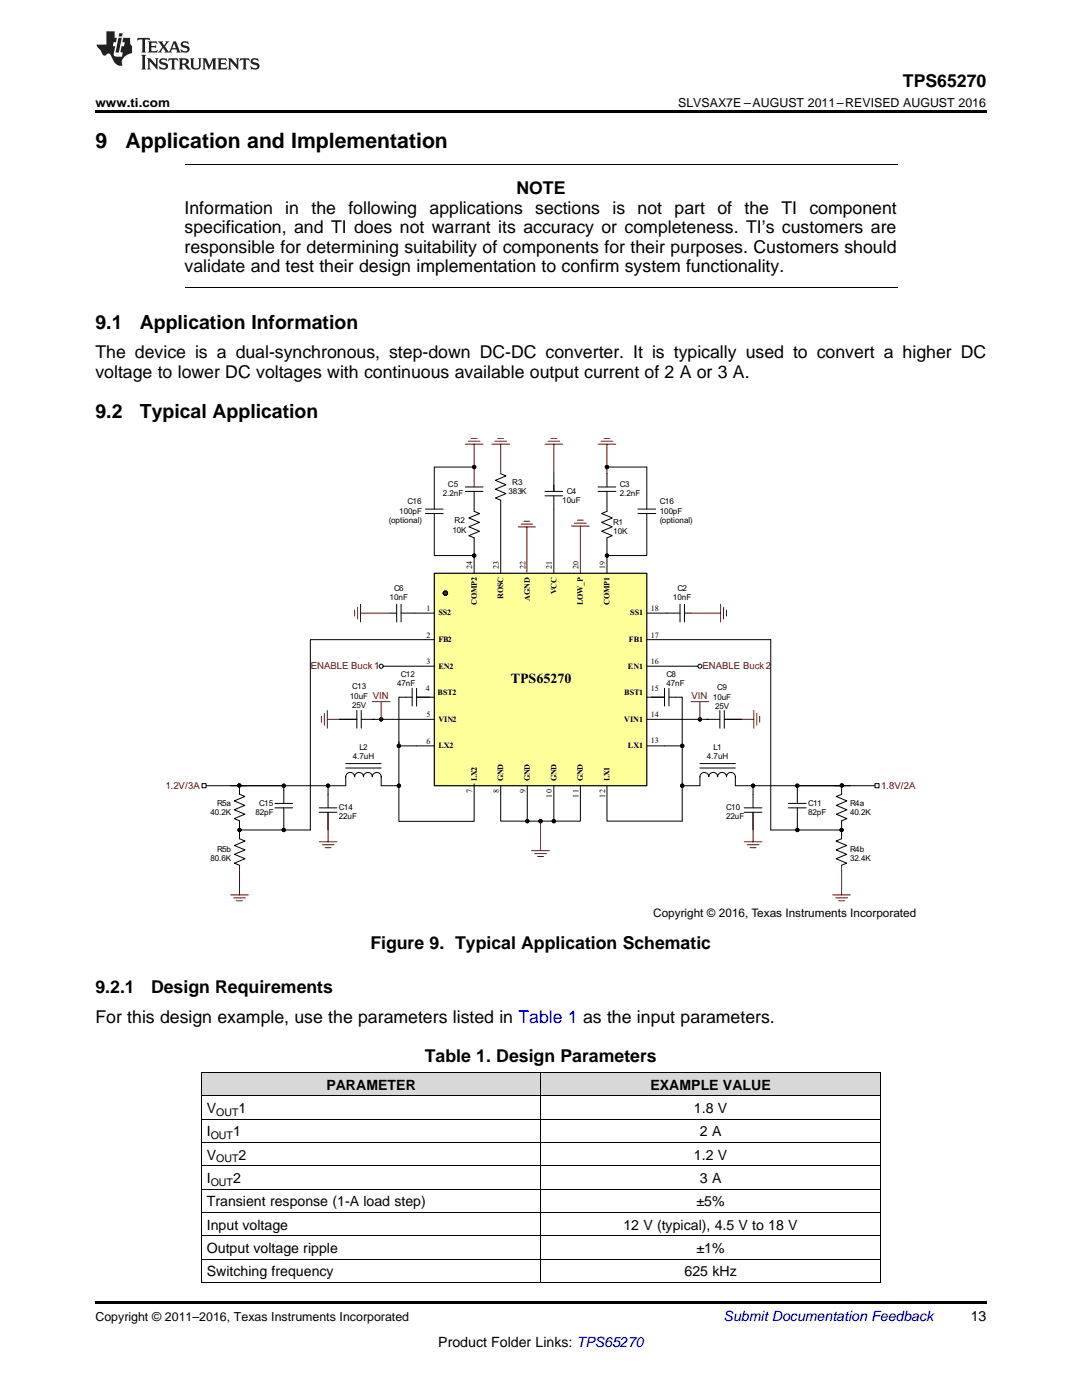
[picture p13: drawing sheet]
<svg xmlns="http://www.w3.org/2000/svg" width="216mm" height="279mm" viewBox="0 0 216 279" stroke-linecap="round" stroke-linejoin="round" font-family="sans-serif">
<defs><g id="words">
<g font-size="4.2">
<text x="19" y="29.6">9</text>
<text x="25" y="29.6">Application and Implementation</text>
</g>
<g font-size="3.9">
<text x="19" y="65.6">9.1</text>
<text x="27.9" y="65.6">Application Information</text>
<text x="19" y="83.5">9.2</text>
<text x="27.9" y="83.5">Typical Application</text>
</g>
<g font-size="3.5">
<text x="180.2" y="17.3">TPS65270</text>
<text x="103" y="38.8">NOTE</text>
<text x="36.8" y="42.7">Information</text>
<text x="36.8" y="46.6">specification, and TI does not warrant its accuracy or completeness. TI’s customers are</text>
<text x="56.9" y="42.7">in the</text>
<text x="69.5" y="42.7">following applications</text>
<text x="106.8" y="42.7">sections</text>
<text x="122.2" y="42.7">is</text>
<text x="127.2" y="42.7">not</text>
<text x="134.6" y="42.7">part</text>
<text x="143.1" y="42.7">of</text>
<text x="148.5" y="42.7">the</text>
<text x="155.9" y="42.7">TI component</text>
<text x="36.8" y="50.4">responsible for determining suitability of components for their purposes. Customers should</text>
<text x="36.8" y="54.3">validate and test their design implementation to confirm system functionality.</text>
<text x="19" y="71.5">The device is a dual-synchronous, step-down DC-DC converter. It is typically used to convert a higher DC</text>
<text x="19" y="75.4">voltage to lower DC voltages with continuous available output current of 2 A or 3 A.</text>
<text x="73.9" y="189.4">Figure 9. Typical Application Schematic</text>
<text x="19" y="198.3">9.2.1</text>
<text x="30.1" y="198.3">Design Requirements</text>
<text x="19" y="204.2">For this design example, use the parameters listed in Table 1 as the input parameters.</text>
<text x="84.8" y="211.9">Table 1. Design Parameters</text>
</g>
<g font-size="2.8">
<text x="101.9" y="136.4">TPS65270</text>
<text x="65.1" y="217.5">PARAMETER</text>
<text x="129.8" y="217.5">EXAMPLE VALUE</text>
<text x="41.3" y="222.1">V</text>
<text x="41.3" y="226.8">I</text>
<text x="46.5" y="226.8">1</text>
<text x="47.6" y="222.1">1</text>
<text x="138.5" y="222.1">1.8 V</text>
<text x="139.7" y="226.8">2 A</text>
<text x="41.3" y="231.4">V</text>
<text x="47.6" y="231.4">2</text>
<text x="138.5" y="231.4">1.2 V</text>
<text x="41.3" y="236.1">I</text>
<text x="46.5" y="236.1">2</text>
<text x="139.7" y="236.1">3 A</text>
<text x="41.3" y="240.7">Transient response (1-A load step)</text>
<text x="41.3" y="245.4">Input voltage</text>
<text x="124.4" y="245.4">12 V (typical), 4.5 V to 18 V</text>
<text x="139" y="240.7">±5%</text>
<text x="41.3" y="250">Output voltage ripple</text>
<text x="139" y="250">±1%</text>
<text x="41.3" y="254.7">Switching frequency</text>
<text x="136.6" y="254.7">625 kHz</text>
<text x="193.7" y="263.6">13</text>
<text x="87.5" y="268.9">Product Folder Links: TPS65270</text>
</g>
<text font-size="2.8" fill="#0000c8" x="144.4" y="263.6">Submit Documentation Feedback</text>
<g font-size="2.5">
<text x="19" y="21.4">www.ti.com</text>
<text x="135.3" y="21.4">SLVSAX7E –AUGUST 2011–REVISED AUGUST 2016</text>
<text x="19" y="263.6">Copyright © 2011–2016, Texas Instruments Incorporated</text>
</g>
<text font-size="2.4" x="130.3" y="183.1">Copyright © 2016, Texas Instruments Incorporated</text>
<g font-size="2.1">
<text x="42.1" y="227.3">OUT</text>
<text x="43.1" y="222.7">OUT</text>
<text x="43.1" y="232">OUT</text>
<text x="42.1" y="236.6">OUT</text>
</g>
<g font-size="1.9" fill="#800000">
<text x="62" y="133.6">ENABLE Buck1</text>
<text x="140.2" y="133.6">ENABLE Buck2</text>
<text x="74.4" y="139.5">VIN</text>
<text x="138" y="139.5">VIN</text>
<text x="33" y="157.4">1.2V/3A</text>
<text x="175.8" y="157.4">1.8V/2A</text>
</g>
<g font-size="1.6">
<text x="81.3" y="100.6">C16</text>
<text x="88.4" y="99">2.2nF</text>
<text x="89.4" y="97.2">C5</text>
<text x="101.5" y="98.5">383K</text>
<text x="102.2" y="96.8">R3</text>
<text x="112.2" y="100.3">10uF</text>
<text x="113.1" y="98.5">C4</text>
<text x="123.7" y="97.2">C3</text>
<text x="123.7" y="99">2.2nF</text>
<text x="131.6" y="100.6">C16</text>
<text x="77.6" y="104.4">(optional)</text>
<text x="79.7" y="102.5">100pF</text>
<text x="90.3" y="106.3">10K</text>
<text x="90.7" y="104.4">R2</text>
<text x="122.4" y="104.7">R1</text>
<text x="122.4" y="106.5">10K</text>
<text x="131.6" y="102.5">100pF</text>
<text x="131.6" y="104.4">(optional)</text>
<text x="94.2" y="113.5" transform="rotate(-90 94.2 113.5)">24</text>
<text x="99.5" y="113.5" transform="rotate(-90 99.5 113.5)">23</text>
<text x="104.8" y="113.5" transform="rotate(-90 104.8 113.5)">22</text>
<text x="110.1" y="113.5" transform="rotate(-90 110.1 113.5)">21</text>
<text x="115.4" y="113.5" transform="rotate(-90 115.4 113.5)">20</text>
<text x="120.7" y="113.5" transform="rotate(-90 120.7 113.5)">19</text>
<text x="77.8" y="119.7">10nF</text>
<text x="78.6" y="118">C6</text>
<text x="100.4" y="119.6" transform="rotate(-90 100.4 119.6)">ROSC</text>
<text x="105.7" y="119.9" transform="rotate(-90 105.7 119.9)">AGND</text>
<text x="111" y="118.6" transform="rotate(-90 111 118.6)">VCC</text>
<text x="134.3" y="119.7">10nF</text>
<text x="135.2" y="118">C2</text>
<text x="85.1" y="121.9">1</text>
<text x="87.5" y="122.8">SS2</text>
<text x="95.1" y="120.8" transform="rotate(-90 95.1 120.8)">COMP2</text>
<text x="116.3" y="120.8" transform="rotate(-90 116.3 120.8)">LOW_P</text>
<text x="121.6" y="120.8" transform="rotate(-90 121.6 120.8)">COMP1</text>
<text x="125.7" y="122.8">SS1</text>
<text x="129.9" y="121.9">18</text>
<text x="85.1" y="127.2">2</text>
<text x="87.5" y="128.1">FB2</text>
<text x="125.5" y="128.1">FB1</text>
<text x="129.9" y="127.2">17</text>
<text x="70.2" y="137.5">C13</text>
<text x="79.2" y="137">47nF</text>
<text x="80" y="135.2">C12</text>
<text x="85" y="137.8">4</text>
<text x="85.1" y="132.5">3</text>
<text x="87.5" y="133.4">EN2</text>
<text x="125.3" y="133.4">EN1</text>
<text x="129.9" y="132.5">16</text>
<text x="129.9" y="137.8">15</text>
<text x="133" y="135.2">C8</text>
<text x="133" y="137">47nF</text>
<text x="143.1" y="137.7">C9</text>
<text x="69.8" y="139.5">10uF</text>
<text x="70.2" y="141.2">25V</text>
<text x="85.1" y="143.1">5</text>
<text x="87.3" y="138.7">BST2</text>
<text x="124.6" y="138.7">BST1</text>
<text x="129.9" y="143.1">14</text>
<text x="142.2" y="139.6">10uF</text>
<text x="142.7" y="141.5">25V</text>
<text x="71.7" y="149.8">L2</text>
<text x="85.1" y="148.4">6</text>
<text x="87.5" y="144">VIN2</text>
<text x="87.5" y="149.3">LX2</text>
<text x="124.6" y="144">VIN1</text>
<text x="125.3" y="149.3">LX1</text>
<text x="129.9" y="148.3">13</text>
<text x="142.4" y="149.8">L1</text>
<text x="70.4" y="151.5">4.7uH</text>
<text x="95.1" y="155.9" transform="rotate(-90 95.1 155.9)">LX2</text>
<text x="100.4" y="155.9" transform="rotate(-90 100.4 155.9)">GND</text>
<text x="105.7" y="155.9" transform="rotate(-90 105.7 155.9)">GND</text>
<text x="111" y="155.9" transform="rotate(-90 111 155.9)">GND</text>
<text x="116.3" y="155.9" transform="rotate(-90 116.3 155.9)">GND</text>
<text x="121.6" y="155.9" transform="rotate(-90 121.6 155.9)">LX1</text>
<text x="141.1" y="151.5">4.7uH</text>
<text x="43.3" y="160.8">R5a</text>
<text x="51.7" y="160.8">C15</text>
<text x="67.6" y="161.7">C14</text>
<text x="94.2" y="158.3" transform="rotate(-90 94.2 158.3)">7</text>
<text x="99.5" y="158.3" transform="rotate(-90 99.5 158.3)">8</text>
<text x="104.8" y="158.3" transform="rotate(-90 104.8 158.3)">9</text>
<text x="110.1" y="159.2" transform="rotate(-90 110.1 159.2)">10</text>
<text x="115.4" y="159.2" transform="rotate(-90 115.4 159.2)">11</text>
<text x="120.7" y="159.2" transform="rotate(-90 120.7 159.2)">12</text>
<text x="144.9" y="161.7">C10</text>
<text x="161.2" y="160.8">C11</text>
<text x="169.6" y="160.8">R4a</text>
<text x="42" y="162.6">40.2K</text>
<text x="51" y="162.6">82pF</text>
<text x="67.6" y="163.5">22uF</text>
<text x="144.9" y="163.5">22uF</text>
<text x="161.2" y="162.6">82pF</text>
<text x="169.6" y="162.6">40.2K</text>
<text x="42" y="171.8">80.6K</text>
<text x="43.3" y="170.1">R5b</text>
<text x="169.6" y="170.1">R4b</text>
<text x="169.6" y="171.8">32.4K</text>
</g>
</g></defs>
<g fill="#d8d8d8">
<path d="M40.2 214.1h67.7v4.6h-67.7z"/>
<path d="M107.9 214.1h67.8v4.6h-67.8z"/>
</g>
<path d="M40.2 255.9l.1 .1zM175.6 255.9l.1 .1zM19 259.7h177.8v.5h-177.8z" fill="#000"/>
<g fill="none" stroke="#000" stroke-width=".2">
<path d="M92.8 97.2h3.6M92.8 98.1h3.6M94.6 98.1v3.9l1.1 .5-2.1 .9 2.1 .9-2.1 .8 2.1 .9-2.1 .9 1 .4M99.9 94.5l1.1 .5-2.1 .9 2.1 .8-2.1 .9 2.1 .9-2.1 .9 1 .4M108.7 98.1h3.6M108.7 99h3.6M110.5 94.5v3.6M110.5 99v15.4M119.3 97.2h3.6M119.3 98.1h3.6M121.1 98.1v3.9l-1 .5 2.1 .9-2.1 .9 2.1 .8-2.1 .9 2.1 .9-1.1 .4v7.1M121.1 94.5v2.7"/>
<path d="M76.5 133h10.2M77.8 122.4h1.4M79.2 120.6v3.5M79.6 139.1h2.6M80 122.4h6.7M80 120.6v3.5M82.2 137.4v3.5M83.1 139.1h2.7M83.1 137.4v3.5M129.1 122.4h6.6M135.7 120.6v3.5M136.6 120.6v3.5"/>
<path d="M136.6 122.4h1.3M40.3 156.4h.8v.8h-.8zM41.1 156.8h27.9v-1.8a.88 .88 0 0 1 .9-.8 .88 .88 0 0 1 .9 .8 .88 .88 0 0 1 .8-.8 .88 .88 0 0 1 .9 .8 .88 .88 0 0 1 .9-.8 .88 .88 0 0 1 .9 .8 .88 .88 0 0 1 .9-.8 .88 .88 0 0 1 .9 .8v1.8M65.5 156.8v4.4M67.7 143.6h3.5M69 153.3h7.1M69 152.4h7.1M71.2 141.8v3.5M72.1 143.6h4M72.1 141.8v3.5M47.8 167.4l1.1 .4-2.1 .9 2.1 .9-2.1 .9 2.1 .9-2.1 .9 1 .4M54.9 161.2h3.5"/>
<path d="M54.9 160.3h3.5M56.6 160.3v-3.5h-8.8v1.7l1 .5-2.1 .8 2.1 .9-2.1 .9 2.1 .9-2.1 .9 1.1 .4v3.6M56.6 161.2v4.4h-8.5M63.7 162.1h3.5M63.7 161.2h3.5M65.5 162.1v3.5M40.2 218.7h135.5M40.2 214h135.5M40.3 214v42M107.9 214v42M175.6 214v42M40.2 237.3h135.5"/>
<path d="M40.2 232.6h135.5M40.2 228h135.5M40.2 223.3h135.5M40.2 255.9h135.5M40.2 251.3h135.5M40.2 246.6h135.5M40.2 242h135.5"/>
<circle cx="76.1" cy="133" r=".41"/>
<circle cx="47.7" cy="156.8" r=".33"/>
<circle cx="56.6" cy="156.8" r=".33"/>
<circle cx="65.5" cy="156.8" r=".33"/>
<circle cx="76.1" cy="143.6" r=".33"/>
<circle cx="79.6" cy="148.9" r=".33"/>
<circle cx="89.3" cy="155" r=".33"/>
<circle cx="47.8" cy="165.6" r=".33"/>
<circle cx="56.6" cy="165.6" r=".33"/>
</g>
<g fill="none" stroke="#800000" stroke-width=".2">
<path d="M92.8 88.6h3.6M93.4 88.1h2.4M94 87.5h1.2M94.6 88.6v8.6M98.1 88.6h3.6M98.7 88.1h2.4M99.3 87.5h1.2M99.9 88.6v5.9M108.7 88.6h3.6M109.3 88.1h2.4M109.9 87.5h1.2M110.5 88.6v5.9"/>
<path d="M119.3 88.6h3.6M119.9 88.1h2.4M120.5 87.5h1.2M121.1 88.6v5.9M114 105h3.6M114.6 104.4h2.4M115.2 103.8h1.2M115.8 105v9.4M70.8 121.8v1.1M71.3 121.2v2.3M71.9 122.4h5.9M71.9 120.6v3.5"/>
<path d="M137.9 122.4h5.9M143.8 120.6v3.5M144.4 121.2v2.3M145 121.8v1.1M64.1 143v1.1M64.7 142.4v2.3M65.3 141.8v3.5M65.3 143.6h5.9M74.3 140h3.5M76.1 140v3.6M46 178.6h3.6M46.6 179.2h2.4"/>
<path d="M47.2 179.8h1.2M47.8 172.7v5.9M63.7 168h3.5M64.3 168.6h2.3M64.9 169.2h1.1M65.5 162.1v5.9"/>
</g>
<g fill="#000">
<circle cx="47.7" cy="156.8" r=".33"/>
<circle cx="56.6" cy="156.8" r=".33"/>
<circle cx="65.5" cy="156.8" r=".33"/>
<circle cx="76.1" cy="143.6" r=".33"/>
<circle cx="79.6" cy="148.9" r=".33"/>
<circle cx="89.3" cy="155" r=".33"/>
<circle cx="47.8" cy="165.6" r=".33"/>
<circle cx="56.6" cy="165.6" r=".33"/>
</g>
<path d="M86.7 114.4h42.4v42.4h-42.4z" fill-rule="evenodd" fill="#ff9"/>
<path d="M86.7 114.4h42.4v42.4h-42.4z" fill="none" stroke="#000" stroke-width=".24"/>
<circle cx="88.9" cy="118.4" r=".44" fill="#333"/>
<g fill="none" stroke="#000" stroke-width=".2">
<path d="M36.8 32.8h142.3M36.8 57.4h142.3M94.6 93.2h-7.9v8.4M99.9 99.8v14.6M121.1 93.2h8v8.4M84.9 101.6h3.5M84.9 102.5h3.5M86.7 102.5v8.4h7.9M94.6 107.3v7.1M127.3 101.6h3.5M127.3 102.5h3.5M129.1 102.5v8.4h-8"/>
<path d="M79.6 139.1v9.8h7.1M83.1 139.1h3.6M86.7 127.7h-24.8v37.9h-5.3M129.1 139.1h3.5M129.1 127.7h24.7v37.9h5.3M129.1 133h10.2M132.6 137.4v3.5M133.5 139.1h2.6v9.8h-7M133.5 137.4v3.5M76.1 143.6h10.6M76.1 156.8h3.5M79.6 148v15.9h15v-7.5"/>
<path d="M99.9 156.8v7.1h15.9v-7.1M105.2 156.8v7.1M110.5 156.8v7.1M129.1 143.6h14.5M136.1 156.8h3.6v-1.8a.88 .88 0 0 1 .8-.8 .88 .88 0 0 1 .9 .8 .88 .88 0 0 1 .9-.8 .88 .88 0 0 1 .9 .8 .88 .88 0 0 1 .9-.8 .88 .88 0 0 1 .9 .8 .88 .88 0 0 1 .8-.8 .88 .88 0 0 1 .9 .8v1.8h27.9M136.1 148.9v15h-15v-7.1M139.7 153.3h7M139.7 152.4h7M143.6 141.8v3.5M144.5 143.6h3.6M144.5 141.8v3.5M150.3 156.8v4.4"/>
<path d="M174.6 156.4h.8v.8h-.8zM148.5 162.1h3.5M148.5 161.2h3.5M150.3 162.1v3.5M157.3 161.2h3.6M157.3 160.3h3.6M159.1 160.3v-3.5h8.8v1.7l-1 .5 2.1 .8-2.1 .9 2.1 .9-2.1 .9 2.1 .9-1.1 .4v3.6M159.1 161.2v4.4h8.5M167.9 167.4l-1.1 .4 2.1 .9-2.1 .9 2.1 .9-2.1 .9 2.1 .9-1 .4"/>
<circle cx="94.6" cy="93.2" r=".33"/>
<circle cx="121.1" cy="93.2" r=".33"/>
<circle cx="88.9" cy="118.4" r=".44"/>
<circle cx="94.6" cy="110.9" r=".33"/>
<circle cx="121.1" cy="110.9" r=".33"/>
<circle cx="139.7" cy="133" r=".41"/>
<circle cx="79.6" cy="156.8" r=".33"/>
<circle cx="136.1" cy="156.8" r=".33"/>
<circle cx="136.1" cy="148.9" r=".33"/>
<circle cx="139.7" cy="143.6" r=".33"/>
<circle cx="150.3" cy="156.8" r=".33"/>
<circle cx="159.1" cy="156.8" r=".33"/>
<circle cx="168" cy="156.8" r=".33"/>
<circle cx="105.2" cy="163.9" r=".33"/>
<circle cx="107.9" cy="163.9" r=".33"/>
<circle cx="110.5" cy="163.9" r=".33"/>
<circle cx="159.1" cy="165.6" r=".33"/>
<circle cx="167.9" cy="165.6" r=".33"/>
</g>
<g fill="none" stroke="#800000" stroke-width=".2">
<path d="M103.4 105.2h3.4M104 104.6h2.3M104.6 104h1.1M105.1 105.2v9M137.9 140h3.5M139.7 140v3.6M144.5 143.6h5.9M150.4 141.8v3.5M151 142.4v2.3M151.6 143v1.1M106.1 169.8h3.5M106.7 170.4h2.3"/>
<path d="M107.3 170.9h1.1M107.9 163.9v5.9M148.5 168h3.5M149.1 168.6h2.3M149.7 169.2h1.2M150.3 162.1v5.9M166.2 178.6h3.5M166.8 179.2h2.3M167.3 179.8h1.2M167.9 172.7v5.9"/>
</g>
<g fill="#000">
<circle cx="94.6" cy="93.2" r=".33"/>
<circle cx="121.1" cy="93.2" r=".33"/>
<circle cx="94.6" cy="110.9" r=".33"/>
<circle cx="121.1" cy="110.9" r=".33"/>
<circle cx="79.6" cy="156.8" r=".33"/>
<circle cx="136.1" cy="156.8" r=".33"/>
<circle cx="136.1" cy="148.9" r=".33"/>
<circle cx="139.7" cy="143.6" r=".33"/>
<circle cx="150.3" cy="156.8" r=".33"/>
<circle cx="159.1" cy="156.8" r=".33"/>
<circle cx="168" cy="156.8" r=".33"/>
<circle cx="105.2" cy="163.9" r=".33"/>
<circle cx="107.9" cy="163.9" r=".33"/>
<circle cx="110.5" cy="163.9" r=".33"/>
<circle cx="159.1" cy="165.6" r=".33"/>
<circle cx="167.9" cy="165.6" r=".33"/>
</g>
<path d="M19 22h177.8v.5h-177.8z" fill="#000"/>
<g fill="#231f20">
<path d="M27.5 7.6l-.1 .5 .4-.2h.6v.1v2.1l-.2 .4h1l-.3-.4v-2.1l.1-.1h.5l.5 .2-.2-.5zM29.5 8.3l.2 .3v1.5l-.2 .4h1.8l.2-.6a1.04 1.04 0 0 1-1.3 .2v-.7h.6l.3 .2v-.6l-.3 .2h-.6v-.6l.8-.1 .4 .3-.2-.5zM31.5 8.3l.9 1.1-.9 1.1h.8l-.2-.2 .5-.7 .4 .7-.2 .2h1.5l-.1-.2 .1-.4h.9l.1 .4-.2 .2h1l-.3-.3-.7-1.9h-.5l-.9 2-.8-1 .9-1h-.8l.1 .3-.3 .5-.4-.6 .2-.2zM34.7 8.6l.4 1h-.7zM36.3 8.4a.63 .63 0 0 0-.2 .7 .63 .63 0 0 0 .6 .4l.6 .2 .1 .2a.75 .75 0 0 1-.7 .4 .75 .75 0 0 1-.6-.5l.1 .7 .1-.1a1.11 1.11 0 0 0 1.5-.6 1.13 1.13 0 0 0-1.2-.8l-.1-.4a1.04 1.04 0 0 1 1.2 .2l-.2-.5-.1 .1-.5-.2zM28.2 10.9l.2 .4v2.2l-.2 .4h1l-.3-.4v-2.2l.3-.4zM29.3 11.6l.3 .4v1.5l-.3 .4h.8l-.2-.4v-1.3l1.5 1.7v-1.9l.2-.4h-.7l.2 .4v.9l-1.1-1.3zM32 11.8a.62 .62 0 0 0-.2 .7 .62 .62 0 0 0 .6 .4l.6 .1 .1 .3a.76 .76 0 0 1-.7 .3 .76 .76 0 0 1-.6-.4l.1 .7 .1-.1a1.11 1.11 0 0 0 1.5-.6 1.13 1.13 0 0 0-1.2-.8l-.1-.4a1.04 1.04 0 0 1 1.2 .2l-.2-.6-.1 .1-.5-.1zM33.7 11.6l-.2 .6a.61 .61 0 0 1 .8-.3v1.6l-.2 .4h.9l-.2-.4v-1.6a.63 .63 0 0 1 .8 .3l-.2-.6zM35.6 11.6l.3 .4v1.5l-.3 .4h1l-.2-.2v-.8l.5 .2a.76 .76 0 0 0 1.2 .7l-1-1a.58 .58 0 0 0 .6-.5 .58 .58 0 0 0-.5-.6zM36.4 11.9h.1a.45 .45 0 0 1 .5 .1 .45 .45 0 0 1 .1 .5l-.7 .2zM37.9 11.6l.2 .2a2.17 2.17 0 0 0 .3 1.9 .99 .99 0 0 0 1.6-.6v-1.1l.2-.4h-.7l.2 .2a1.92 1.92 0 0 1-.2 1.8 .6 .6 0 0 1-.9-.5v-1.1l.2-.4zM40.4 11.6l.2 .4v1.5l-.2 .4h.7l-.2-.4v-1.4l.8 1.8 .8-1.8v1.4l-.2 .4h.9l-.2-.4v-1.5l.2-.4h-.8l-.6 1.5-.6-1.5zM43.4 11.6l.2 .4v1.5l-.2 .4h1.8l.2-.6a1.04 1.04 0 0 1-1.3 .1v-.6h.5l.4 .2v-.6l-.4 .2h-.5v-.7h.8l.3 .3-.1-.6zM45.5 11.6l.2 .4v1.5l-.2 .4h.7l-.2-.4v-1.3l1.5 1.7v-1.9l.2-.4h-.7l.2 .4v.9l-1.1-1.3zM47.9 11.6l-.1 .6a.61 .61 0 0 1 .8-.3v1.6l-.3 .4h1l-.3-.4 .1-1.6a.63 .63 0 0 1 .7 .3l-.1-.6zM50.2 11.8a.62 .62 0 0 0-.2 .7 .62 .62 0 0 0 .6 .4l.6 .1 .2 .3a.76 .76 0 0 1-.8 .3 .76 .76 0 0 1-.6-.4l.1 .7 .2-.1a1.11 1.11 0 0 0 1.5-.6 1.13 1.13 0 0 0-1.3-.8l-.1-.4a1.04 1.04 0 0 1 1.2 .2l-.1-.6-.2 .1-.5-.1z"/>
<path d="M21.2 6.3v2.6h-1.9l.1 .4 .7 .9a.91 .91 0 0 0 1 .8 .56 .56 0 0 1 .5-.3 .56 .56 0 0 1 .5 .3l.4 .8a1.53 1.53 0 0 0 1.9 1.2 1.54 1.54 0 0 1 1-2.1l.9-.3v-1.4a1.52 1.52 0 0 1-.3-1.6h-1.4l-.2 .8h.5l-.2 .8h-.4l-.2 1v.2l.4 .1-.2 .8a1.93 1.93 0 0 1-1.6-.3l.3-1.8h-.5l.2-.8h.4l.2-.8h-.4v-1.3zM23.6 7.6l-.6 2.9h.7l.6-2.9zM23.8 6.6l-.1 .7h.6l.2-.7z"/>
</g>
<use href="#words"/>
</svg>
